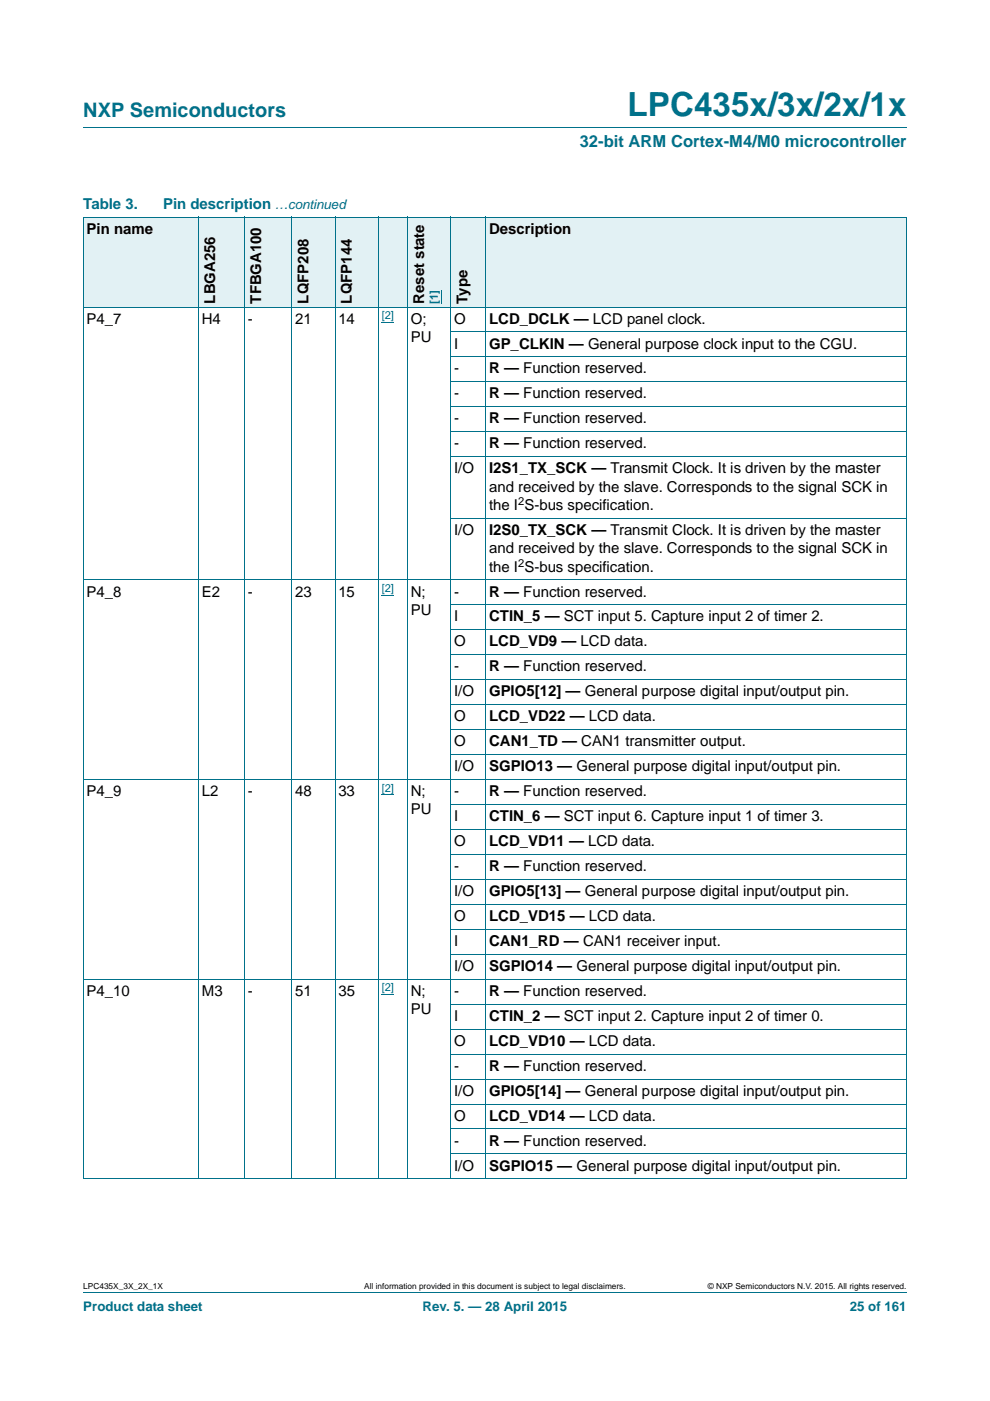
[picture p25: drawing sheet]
<svg xmlns="http://www.w3.org/2000/svg" width="210mm" height="297mm" viewBox="0 0 210 297" stroke-linecap="round" stroke-linejoin="round" font-family="sans-serif">
<defs><g id="words">
<text font-size="7" fill="#00718a" x="133.1" y="24.6">LPC435x/3x/2x/1x</text>
<text font-size="4.2" fill="#00718a" x="17.7" y="24.9">NXP Semiconductors</text>
<text font-size="3.5" fill="#00718a" x="123" y="31.1">32-bit ARM Cortex-M4/M0 microcontroller</text>
<g font-size="3.2" fill="#00718a">
<text x="17.7" y="44.3">Table 3.</text>
<text x="34.6" y="44.3">Pin description</text>
</g>
<g font-size="3.2">
<text x="18.4" y="49.6">Pin name</text>
<text x="103.7" y="49.6">Description</text>
<text x="45.6" y="64.4" transform="rotate(-90 45.6 64.4)">LBGA256</text>
<text x="55.4" y="64.4" transform="rotate(-90 55.4 64.4)">TFBGA100</text>
<text x="65.4" y="64.4" transform="rotate(-90 65.4 64.4)">LQFP208</text>
<text x="74.6" y="64.4" transform="rotate(-90 74.6 64.4)">LQFP144</text>
<text x="90" y="64.4" transform="rotate(-90 90 64.4)">Reset state</text>
<text x="99.1" y="64.4" transform="rotate(-90 99.1 64.4)">Type</text>
<text x="18.4" y="68.6">P4_7</text>
<text x="42.8" y="68.6">H4</text>
<text x="52.5" y="68.6">-</text>
<text x="62.6" y="68.6">21</text>
<text x="71.8" y="68.6">14</text>
<text x="87.1" y="68.6">O;</text>
<text x="96.3" y="68.6">O</text>
<text x="103.7" y="68.6">LCD_DCLK — LCD panel clock.</text>
<text x="87.1" y="72.5">PU</text>
<text x="96.3" y="73.9">I</text>
<text x="103.7" y="73.9">GP_CLKIN — General purpose clock input to the CGU.</text>
<text x="96.3" y="79.2">-</text>
<text x="103.7" y="79.2">R — Function reserved.</text>
<text x="96.3" y="84.5">-</text>
<text x="96.3" y="89.8">-</text>
<text x="103.7" y="84.5">R — Function reserved.</text>
<text x="103.7" y="89.8">R — Function reserved.</text>
<text x="96.3" y="95.1">-</text>
<text x="103.7" y="95.1">R — Function reserved.</text>
<text x="96.3" y="100.4">I/O</text>
<text x="103.7" y="100.4">I2S1_TX_SCK — Transmit Clock. It is driven by the master</text>
<text x="103.7" y="104.3">and received by the slave. Corresponds to the signal SCK in</text>
<text x="96.3" y="113.4">I/O</text>
<text x="103.7" y="113.4">I2S0_TX_SCK — Transmit Clock. It is driven by the master</text>
<text x="103.7" y="108.1">the I S-bus specification.</text>
<text x="103.7" y="117.3">and received by the slave. Corresponds to the signal SCK in</text>
<text x="103.7" y="121.2">the I S-bus specification.</text>
<text x="18.4" y="126.5">P4_8</text>
<text x="42.8" y="126.5">E2</text>
<text x="52.5" y="126.5">-</text>
<text x="62.6" y="126.5">23</text>
<text x="71.8" y="126.5">15</text>
<text x="87.1" y="126.5">N;</text>
<text x="87.1" y="130.3">PU</text>
<text x="96.3" y="126.5">-</text>
<text x="96.3" y="131.8">I</text>
<text x="103.7" y="126.5">R — Function reserved.</text>
<text x="103.7" y="131.8">CTIN_5 — SCT input 5. Capture input 2 of timer 2.</text>
<text x="96.3" y="137.1">O</text>
<text x="103.7" y="137.1">LCD_VD9 — LCD data.</text>
<text x="96.3" y="142.3">-</text>
<text x="103.7" y="142.3">R — Function reserved.</text>
<text x="96.3" y="147.6">I/O</text>
<text x="103.7" y="147.6">GPIO5[12] — General purpose digital input/output pin.</text>
<text x="96.3" y="152.9">O</text>
<text x="103.7" y="152.9">LCD_VD22 — LCD data.</text>
<text x="96.3" y="158.2">O</text>
<text x="103.7" y="158.2">CAN1_TD — CAN1 transmitter output.</text>
<text x="96.3" y="163.5">I/O</text>
<text x="103.7" y="163.5">SGPIO13 — General purpose digital input/output pin.</text>
<text x="18.4" y="168.8">P4_9</text>
<text x="42.8" y="168.8">L2</text>
<text x="52.6" y="168.8">-</text>
<text x="62.6" y="168.8">48</text>
<text x="71.8" y="168.8">33</text>
<text x="87.1" y="168.8">N;</text>
<text x="87.1" y="172.7">PU</text>
<text x="96.3" y="168.8">-</text>
<text x="103.7" y="168.8">R — Function reserved.</text>
<text x="96.3" y="174.1">I</text>
<text x="96.3" y="179.4">O</text>
<text x="103.7" y="174.1">CTIN_6 — SCT input 6. Capture input 1 of timer 3.</text>
<text x="103.7" y="179.4">LCD_VD11 — LCD data.</text>
<text x="96.3" y="184.7">-</text>
<text x="103.7" y="184.7">R — Function reserved.</text>
<text x="96.3" y="190">I/O</text>
<text x="103.7" y="190">GPIO5[13] — General purpose digital input/output pin.</text>
<text x="96.3" y="195.3">O</text>
<text x="103.7" y="195.3">LCD_VD15 — LCD data.</text>
<text x="96.3" y="200.6">I</text>
<text x="103.7" y="200.6">CAN1_RD — CAN1 receiver input.</text>
<text x="96.3" y="205.9">I/O</text>
<text x="103.7" y="205.9">SGPIO14 — General purpose digital input/output pin.</text>
<text x="18.4" y="211.1">P4_10</text>
<text x="42.8" y="211.1">M3</text>
<text x="52.6" y="211.1">-</text>
<text x="62.6" y="211.1">51</text>
<text x="71.8" y="211.1">35</text>
<text x="87.1" y="211.1">N;</text>
<text x="87.1" y="215">PU</text>
<text x="96.3" y="211.1">-</text>
<text x="103.7" y="211.1">R — Function reserved.</text>
<text x="96.3" y="216.4">I</text>
<text x="96.3" y="221.7">O</text>
<text x="103.7" y="216.4">CTIN_2 — SCT input 2. Capture input 2 of timer 0.</text>
<text x="103.7" y="221.7">LCD_VD10 — LCD data.</text>
<text x="96.3" y="227">-</text>
<text x="103.7" y="227">R — Function reserved.</text>
<text x="96.3" y="232.3">I/O</text>
<text x="103.7" y="232.3">GPIO5[14] — General purpose digital input/output pin.</text>
<text x="96.3" y="237.6">O</text>
<text x="103.7" y="237.6">LCD_VD14 — LCD data.</text>
<text x="96.3" y="242.9">-</text>
<text x="103.7" y="242.9">R — Function reserved.</text>
<text x="96.3" y="248.2">I/O</text>
<text x="103.7" y="248.2">SGPIO15 — General purpose digital input/output pin.</text>
</g>
<g font-size="2.8" fill="#00718a">
<text x="58.3" y="44.3">…continued</text>
<text x="17.7" y="277.9">Product data sheet</text>
<text x="89.6" y="277.9">Rev. 5. — 28 April 2015</text>
<text x="180.2" y="277.9">25 of 161</text>
</g>
<g font-size="2.4" fill="#00f">
<text x="92.9" y="64.4" transform="rotate(-90 92.9 64.4)">[1]</text>
<text x="81" y="67.6">[2]</text>
<text x="81" y="125.5">[2]</text>
<text x="81" y="167.9">[2]</text>
<text x="81" y="210.2">[2]</text>
</g>
<g font-size="2.4">
<text x="109.9" y="107.2">2</text>
<text x="109.9" y="120.2">2</text>
</g>
<g font-size="1.8">
<text x="17.7" y="273.3">LPC435X_3X_2X_1X</text>
<text x="77.2" y="273.3">All information provided in this document is subject to legal disclaimers.</text>
<text x="150.1" y="273.3">© NXP Semiconductors N.V. 2015. All rights reserved.</text>
</g>
</g></defs>
<path d="M17.7 27h174.6M17.7 273.9h174.6" fill="none" stroke="#00718a" stroke-width=".21"/>
<path d="M81 68.4h2.6M81 126.2h2.6M81 168.6h2.6M81 210.9h2.6" fill="none" stroke="#00f" stroke-width=".21"/>
<g fill="#e2f1f4">
<path d="M17.7 46h24.4v19.1h-24.4z"/>
<path d="M42.1 46h9.8v19.1h-9.8z"/>
<path d="M51.9 46h10v19.1h-10z"/>
<path d="M61.9 46h9.2v19.1h-9.2z"/>
<path d="M71.1 46h9.2v19.1h-9.2z"/>
<path d="M80.3 46h15.3v19.1h-15.3z"/>
</g>
<path d="M93.6 61.5v2.9" fill="none" stroke="#00f" stroke-width=".21"/>
<g fill="#e2f1f4">
<path d="M95.6 46h7.4v19.1h-7.4z"/>
<path d="M103 46h89.3v19.1h-89.3z"/>
</g>
<g fill="none" stroke="#00718a" stroke-width=".21">
<path d="M17.6 46h174.7M17.7 46.1v203.8M42.1 46v204M51.9 46v204M61.9 46v204M71.1 46v204M80.3 46v204M86.4 46v204M95.6 46v204M103 46v204M192.3 46.1v203.8M17.6 65.1h174.7"/>
<path d="M95.6 70.4h96.7M95.6 75.7h96.7M95.6 81h96.7M95.6 86.3h96.7M95.6 91.6h96.7M95.6 96.8h96.7M95.6 109.9h96.7M17.6 122.9h174.7M95.6 128.2h96.7M95.6 133.5h96.7M95.6 138.8h96.7M95.6 144.1h96.7"/>
<path d="M95.6 149.4h96.7M95.6 154.7h96.7M95.6 160h96.7M17.6 165.3h174.7M95.6 170.6h96.7M95.6 175.9h96.7M95.6 181.2h96.7M95.6 186.4h96.7M95.6 191.7h96.7M95.6 197h96.7M17.6 207.6h174.7M95.6 202.3h96.7"/>
<path d="M95.6 212.9h96.7M95.6 218.2h96.7M95.6 223.5h96.7M95.6 228.8h96.7M95.6 234.1h96.7M95.6 239.4h96.7M17.6 249.9h174.7M95.6 244.7h96.7"/>
</g>
<use href="#words"/>
</svg>
